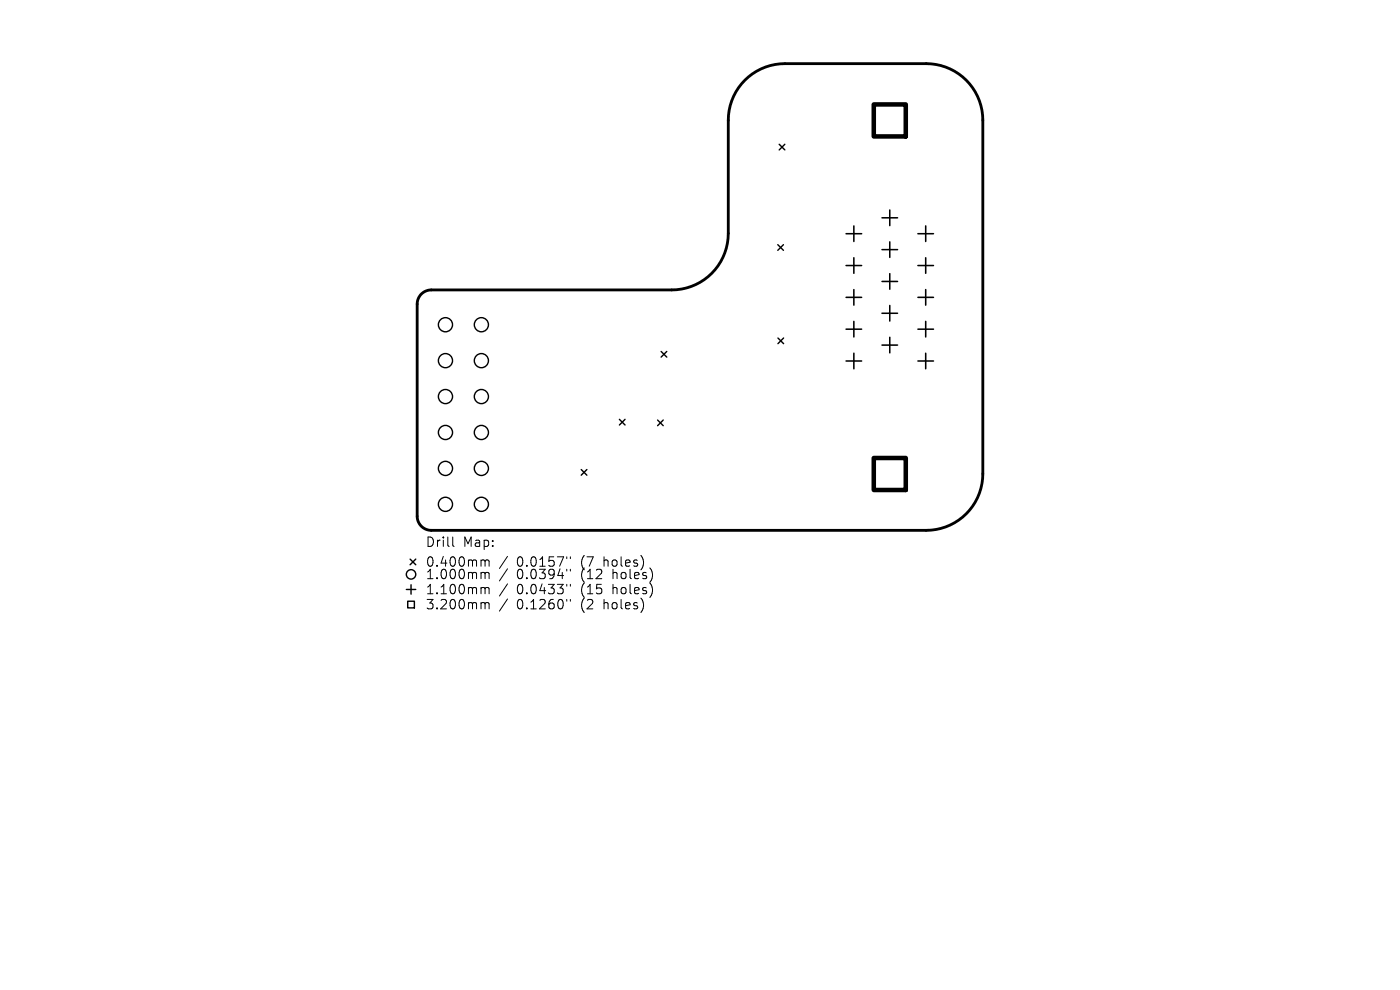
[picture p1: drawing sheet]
<svg xmlns="http://www.w3.org/2000/svg" width="297mm" height="210mm" viewBox="0 0 297 210" stroke-linecap="round" stroke-linejoin="round" font-family="sans-serif">
<defs><g id="words">
<g font-size="2.8">
<text x="90.2" y="116.3">Drill</text>
<text x="98.2" y="116.3">Map:</text>
<text x="90.2" y="120.5">0.400mm</text>
<text x="90.2" y="123.1">1.000mm</text>
<text x="109.6" y="120.5">0.0157&quot;</text>
<text x="109.6" y="123.1">0.0394&quot;</text>
<text x="123.4" y="120.5">(7</text>
<text x="123.4" y="123.1">(12</text>
<text x="128.3" y="120.5">holes)</text>
<text x="130.2" y="123.1">holes)</text>
<text x="90.2" y="126.3">1.100mm</text>
<text x="90.2" y="129.5">3.200mm</text>
<text x="109.6" y="126.3">0.0433&quot;</text>
<text x="109.6" y="129.5">0.1260&quot;</text>
<text x="123.4" y="126.3">(15</text>
<text x="123.4" y="129.5">(2</text>
<text x="128.3" y="129.5">holes)</text>
<text x="130.2" y="126.3">holes)</text>
</g>
</g></defs>
<path d="M89.4 62.4a3 3 0 0 1 2.1-.9h51a12 12 0 0 0 12-12v-24a12 12 0 0 1 12-12h30a12 12 0 0 1 12 12v75a12 12 0 0 1-12 12h-105a3 3 0 0 1-3-3v-45a3 3 0 0 1 .9-2.1z" fill="none" stroke="#000" stroke-width=".6"/>
<g fill="none" stroke="#000" stroke-width=".3">
<path d="M165.3 30.6l1.2 1.2M166.5 30.6l-1.2 1.2M165 51.9l1.2 1.2M166.2 51.9l-1.2 1.2M140.3 74.6l1.2 1.2M141.5 74.6l-1.2 1.2M165 71.7l1.2 1.2M166.2 71.7l-1.2 1.2M123.3 99.6l1.2 1.2M124.5 99.6l-1.2 1.2M131.4 89l1.2 1.2M132.6 89l-1.2 1.2"/>
<path d="M139.5 89.1l1.2 1.2M140.7 89.1l-1.2 1.2M87 118.6l1.2 1.2M88.2 118.6l-1.2 1.2M86.2 125h2M86.5 127.5h1.4v1.4h-1.4zM87.2 124v2"/>
<circle cx="94.5" cy="76.5" r="1.5"/>
<circle cx="94.5" cy="68.9" r="1.5"/>
<circle cx="102.1" cy="76.5" r="1.5"/>
<circle cx="102.1" cy="68.9" r="1.5"/>
<circle cx="94.5" cy="91.7" r="1.5"/>
<circle cx="94.5" cy="84.1" r="1.5"/>
<circle cx="94.5" cy="99.4" r="1.5"/>
<circle cx="102.1" cy="99.4" r="1.5"/>
<circle cx="102.1" cy="91.7" r="1.5"/>
<circle cx="102.1" cy="84.1" r="1.5"/>
<circle cx="94.5" cy="107" r="1.5"/>
<circle cx="102.1" cy="107" r="1.5"/>
<circle cx="87.2" cy="121.8" r="1"/>
</g>
<g fill="none" stroke="#000" stroke-width=".33">
<path d="M179.5 49.6h3.3M179.5 56.3h3.3M181.1 47.9v3.3M181.1 54.7v3.3M187.1 46.2h3.3M187.1 53h3.3M187.1 59.7h3.3M188.8 44.6v3.3M188.8 51.3v3.3M188.8 58.1v3.3M194.7 49.6h3.3M194.7 56.3h3.3"/>
<path d="M196.4 47.9v3.3M196.4 54.7v3.3M179.5 63.1h3.3M179.5 69.8h3.3M179.5 76.6h3.3M181.1 61.4v3.3M181.1 68.2v3.3M181.1 74.9v3.3M187.1 66.5h3.3M187.1 73.2h3.3M188.8 64.8v3.3M188.8 71.6v3.3"/>
<path d="M194.7 63.1h3.3M194.7 69.8h3.3M194.7 76.6h3.3M196.4 61.4v3.3M196.4 68.2v3.3M196.4 74.9v3.3"/>
</g>
<path d="M185.4 22.2h6.8v6.7h-6.8zM185.4 97.2h6.8v6.7h-6.8z" fill="none" stroke="#000" stroke-width=".96"/>
<g fill="none" stroke="#000" stroke-width=".21">
<path d="M96 113.9v1.7l.3 .3M102.3 118.8l.5 .1 .1 .2M102.9 119.1l.3-.3 .5 .1 .1 1.2M102.9 119.1v1M107.7 118l-1.7 2.6M120.2 118.1v.4M121 118.1v.4M102.3 121.4l.5 .1 .1 .2M102.3 124.6l.5 .1 .1 .2M102.3 127.8l.5 .1 .1 .2M102.9 121.7v1.1M102.9 124.9v1.1"/>
<path d="M102.9 128.1v1.1M102.9 121.7l.3-.3 .5 .1 .1 1.3M102.9 124.9l.3-.3 .5 .1 .1 1.3M102.9 128.1l.3-.3 .5 .1 .1 1.3M107.7 120.7l-1.7 2.5M107.7 123.9l-1.7 2.5M107.7 127.1l-1.7 2.5M120.2 120.8v.3M120.2 124v.3M120.2 127.2v.3M121 120.8v.3M121 124v.3"/>
<path d="M121 127.2v.3"/>
</g>
<use href="#words"/>
</svg>
